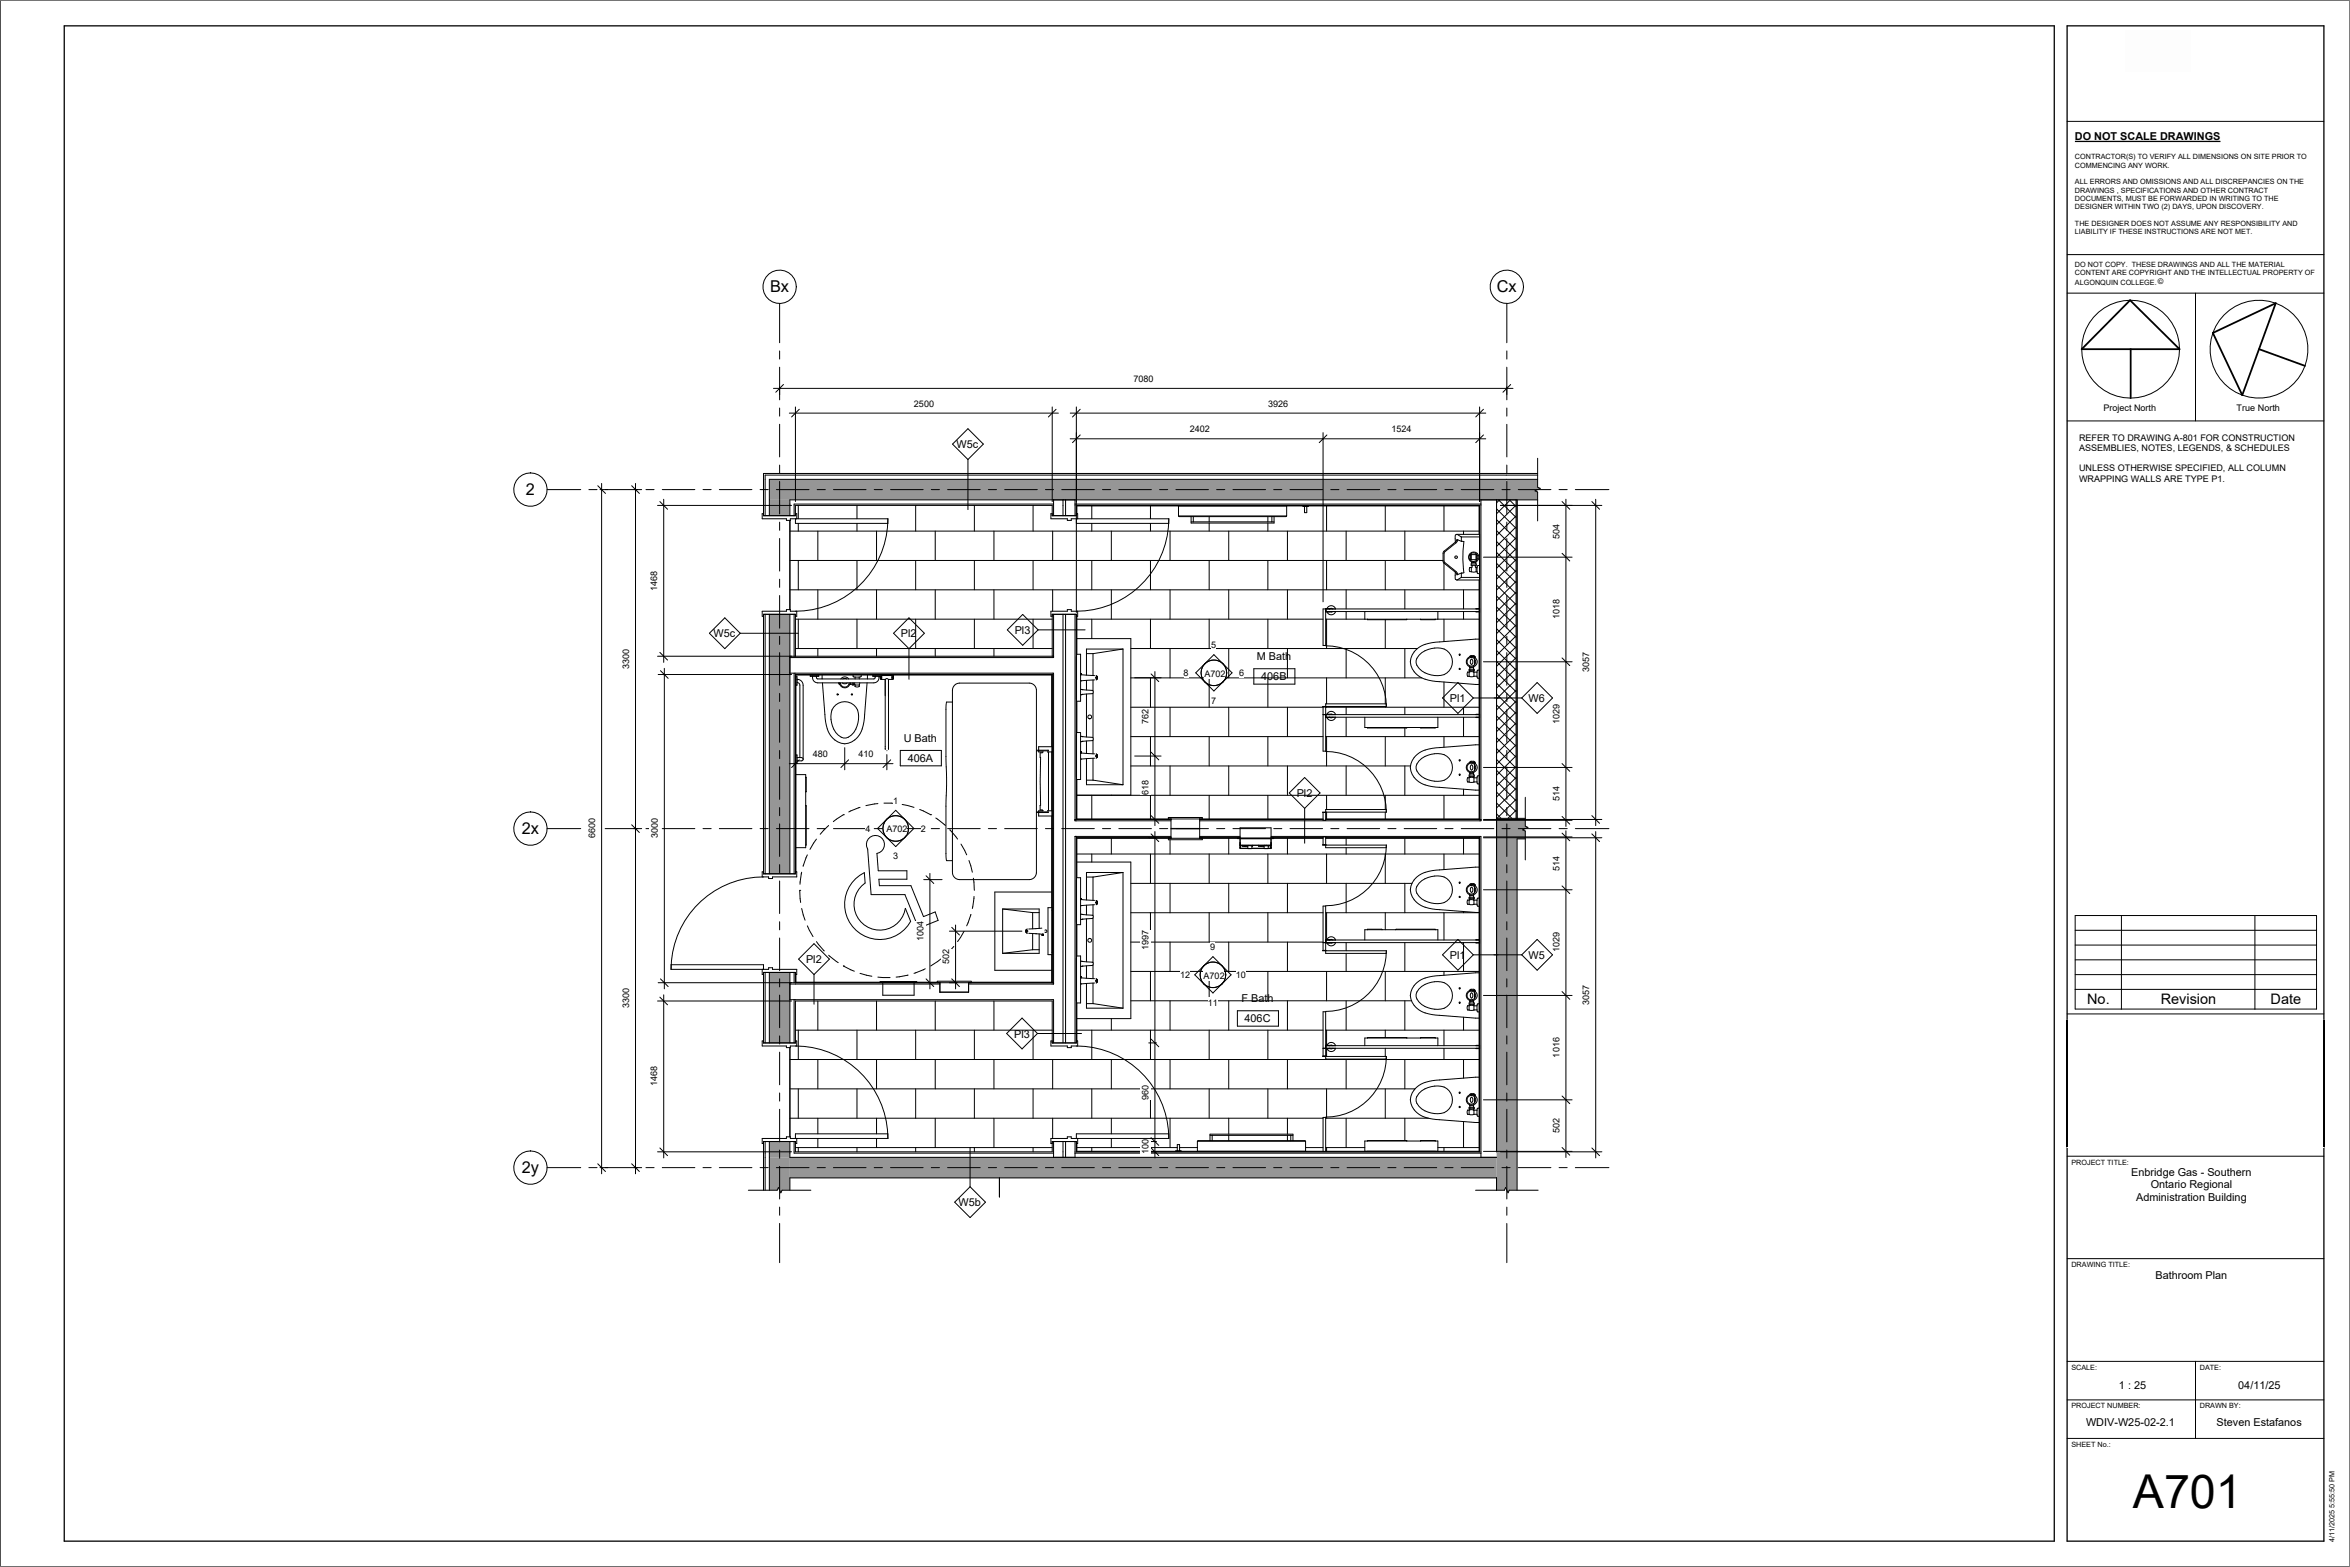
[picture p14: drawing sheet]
<svg xmlns="http://www.w3.org/2000/svg" width="914mm" height="610mm" viewBox="0 0 914 610" stroke-linecap="round" stroke-linejoin="round" font-family="sans-serif">
<defs><g id="words">
<text font-size="18.2" x="829.9" y="586.7">A701</text>
<g font-size="6.3">
<text x="299.7" y="113.7">Bx</text>
<text x="582.4" y="113.7">Cx</text>
<text x="204.6" y="192.6">2</text>
<text x="203.1" y="324.5">2x</text>
<text x="203.1" y="456.4">2y</text>
</g>
<g font-size="5.6">
<text x="812.1" y="390.6">No.</text>
<text x="840.8" y="390.6">Revision</text>
<text x="883.5" y="390.6">Date</text>
</g>
<g font-size="4.2">
<text x="807.4" y="54.6">DO NOT SCALE DRAWINGS</text>
<text x="372.2" y="174.3">W5c</text>
<text x="277.6" y="247.9">W5c</text>
<text x="350.6" y="247.9">Pl2</text>
<text x="394.8" y="246.6">Pl3</text>
<text x="489" y="256.8">M Bath</text>
<text x="490.8" y="264.6">406B</text>
<text x="564.2" y="273.1">Pl1</text>
<text x="594.8" y="273.1">W6</text>
<text x="351.6" y="288.6">U Bath</text>
<text x="353.2" y="296.4">406A</text>
<text x="504.5" y="310">Pl2</text>
<text x="313.6" y="374.7">Pl2</text>
<text x="564.2" y="373">Pl1</text>
<text x="594.8" y="373">W5</text>
<text x="483" y="389.8">F Bath</text>
<text x="484.3" y="397.7">406C</text>
<text x="394.6" y="403.6">Pl3</text>
<text x="829.3" y="457.6">Enbridge Gas - Southern</text>
<text x="831.2" y="467.1">Administration Building</text>
<text x="836.9" y="462.3">Ontario Regional</text>
<text x="372.9" y="469.2">W5b</text>
<text x="838.7" y="497.4">Bathroom Plan</text>
<text x="824.5" y="540.5">1 : 25</text>
<text x="870.9" y="540.5">04/11/25</text>
<text x="811.7" y="554.9">WDIV-W25-02-2.1</text>
<text x="862.5" y="554.9">Steven Estafanos</text>
</g>
<g font-size="3.5">
<text x="441" y="148.6">7080</text>
<text x="355.6" y="158.2">2500</text>
<text x="493.4" y="158.2">3926</text>
<text x="818.4" y="160">Project North</text>
<text x="870.3" y="160">True North</text>
<text x="463" y="168.2">2402</text>
<text x="541.4" y="168.2">1524</text>
<text x="809" y="171.5">REFER TO DRAWING A-801 FOR CONSTRUCTION</text>
<text x="809" y="175.4">ASSEMBLIES, NOTES, LEGENDS, &amp; SCHEDULES</text>
<text x="809" y="183.4">UNLESS OTHERWISE SPECIFIED, ALL COLUMN</text>
<text x="809" y="187.3">WRAPPING WALLS ARE TYPE P1.</text>
<text x="606.8" y="209.6" transform="rotate(-90 606.8 209.6)">504</text>
<text x="255.8" y="229.8" transform="rotate(-90 255.8 229.8)">1468</text>
<text x="606.8" y="240.9" transform="rotate(-90 606.8 240.9)">1018</text>
<text x="471.3" y="252.1">5</text>
<text x="244.8" y="260.3" transform="rotate(-90 244.8 260.3)">3300</text>
<text x="460.5" y="263">8</text>
<text x="468.7" y="263.2">A702</text>
<text x="482.2" y="263">6</text>
<text x="618.4" y="261.5" transform="rotate(-90 618.4 261.5)">3057</text>
<text x="471.3" y="273.8">7</text>
<text x="446.9" y="281.8" transform="rotate(-90 446.9 281.8)">762</text>
<text x="606.8" y="281.8" transform="rotate(-90 606.8 281.8)">1029</text>
<text x="316.2" y="294.6">480</text>
<text x="334" y="294.6">410</text>
<text x="446.9" y="309.3" transform="rotate(-90 446.9 309.3)">618</text>
<text x="606.8" y="311.7" transform="rotate(-90 606.8 311.7)">514</text>
<text x="347.5" y="312.7">1</text>
<text x="336.7" y="323.5">4</text>
<text x="344.9" y="323.7">A702</text>
<text x="358.4" y="323.5">2</text>
<text x="231.6" y="326.2" transform="rotate(-90 231.6 326.2)">6600</text>
<text x="256" y="326.2" transform="rotate(-90 256 326.2)">3000</text>
<text x="347.5" y="334.3">3</text>
<text x="606.8" y="338.7" transform="rotate(-90 606.8 338.7)">514</text>
<text x="359.3" y="366.1" transform="rotate(-90 359.3 366.1)">1004</text>
<text x="446.9" y="369.7" transform="rotate(-90 446.9 369.7)">1997</text>
<text x="470.9" y="369.6">9</text>
<text x="606.8" y="370.5" transform="rotate(-90 606.8 370.5)">1029</text>
<text x="369.3" y="375.2" transform="rotate(-90 369.3 375.2)">502</text>
<text x="459.2" y="380.5">12</text>
<text x="468.3" y="380.7">A702</text>
<text x="480.8" y="380.5">10</text>
<text x="244.8" y="392.1" transform="rotate(-90 244.8 392.1)">3300</text>
<text x="469.9" y="391.2">11</text>
<text x="618.4" y="390.8" transform="rotate(-90 618.4 390.8)">3057</text>
<text x="606.8" y="411.4" transform="rotate(-90 606.8 411.4)">1016</text>
<text x="255.8" y="422.6" transform="rotate(-90 255.8 422.6)">1468</text>
<text x="446.9" y="427.8" transform="rotate(-90 446.9 427.8)">960</text>
<text x="606.8" y="440.8" transform="rotate(-90 606.8 440.8)">502</text>
<text x="446.9" y="449" transform="rotate(-90 446.9 449)">100</text>
</g>
<g font-size="2.8">
<text x="807.4" y="62">CONTRACTOR(S) TO VERIFY ALL DIMENSIONS ON SITE PRIOR TO</text>
<text x="807.4" y="65.3">COMMENCING ANY WORK.</text>
<text x="807.4" y="71.8">ALL ERRORS AND OMISSIONS AND ALL DISCREPANCIES ON THE</text>
<text x="807.4" y="75">DRAWINGS , SPECIFICATIONS AND OTHER CONTRACT</text>
<text x="807.4" y="78.2">DOCUMENTS, MUST BE FORWARDED IN WRITING TO THE</text>
<text x="807.4" y="81.5">DESIGNER WITHIN TWO (2) DAYS, UPON DISCOVERY.</text>
<text x="807.4" y="88">THE DESIGNER DOES NOT ASSUME ANY RESPONSIBILITY AND</text>
<text x="807.4" y="91.2">LIABILITY IF THESE INSTRUCTIONS ARE NOT MET.</text>
<text x="807.4" y="103.8">DO NOT COPY. THESE DRAWINGS AND ALL THE MATERIAL</text>
<text x="807.4" y="107.2">CONTENT ARE COPYRIGHT AND THE INTELLECTUAL PROPERTY OF</text>
<text x="807.4" y="110.7">ALGONQUIN COLLEGE.©</text>
<text x="806" y="453.1">PROJECT TITLE:</text>
<text x="806" y="492.9">DRAWING TITLE:</text>
<text x="806" y="532.9">SCALE:</text>
<text x="855.9" y="532.9">DATE:</text>
<text x="806" y="547.9">PROJECT NUMBER:</text>
<text x="855.9" y="547.9">DRAWN BY:</text>
<text x="806" y="562.9">SHEET No.:</text>
<text x="908.4" y="599.9" transform="rotate(-90 908.4 599.9)">4/11/2025 5:55:50 PM</text>
</g>
</g></defs>
<g fill="#969696">
<path d="M299.4 186.5h286.7v8h-286.7z"/>
<path d="M307.4 450.2h274.9v8h-274.9z"/>
<path d="M582.3 318.4h11.2v3l1 .5-2 .9 1 .5v3h-11.2z"/>
<path d="M299.4 444.1v6.1h8v-6.1zM299.4 378.3v27.4h8v-27.4zM299.4 239v100.9h8v-100.9zM299.4 194.5v6.1h8v-6.1z"/>
</g>
<path d="M582.3 194.5h7.6v123.9h-7.6z" fill="#fff"/>
<g fill="#969696">
<path d="M299.4 450.2h8v12.8h-3.1l-.5 1-.9-2-.5 1h-3z"/>
<path d="M586.1 186.5h12.2v3l1 .5-2 .9 1 .5v3.1h-12.2z"/>
<path d="M582.3 326.3h8v136.7h-3l-.5 1-1-2-.4 1h-3.1z"/>
</g>
<path d="M309.5 389.4v15.6h.5v1.9h-2.5l-.1 .7v34.7l.1 .6h2.5v1.9h-.5v3.3h99.9v-3.3h-.5v-1.9h6.4v-.6h1.5v.6h2.5l-.3 5h38.5l.6-.2v-2.4h.9v2.4l.5 .2h6.4v-3.9l.3-.3h4.6v-2.5h32.3v2.5h4.6l.3 .3v3.9h6.8v-13.2h1v13.2h15.3v-4l1-.2h26.3l1.1 .2v4h16v-11.2l-16.8-1.2a10.5 10.5 0 0 1-9.2-4.9 6.7 6.7 0 0 1 3.4-8.8l3-1.1 2.8-.5 16.8-1.2v-11.1l-55.8-.1a1.78 1.78 0 0 1-1.6 1.3 1.78 1.78 0 0 1-1.8-1.2h-.5l.2 3.1h23.4v1h-23.6v-1h-1.1l.1-17.4h1v13.1h.5a1.78 1.78 0 0 1 1.8-1.2 1.78 1.78 0 0 1 1.6 1.3h11.4v-3l1-.2h26.3l1.1 .2v3l16-.1v-10.6l-16.8-1.2a10.5 10.5 0 0 1-9.2-4.9 6.7 6.7 0 0 1 3.4-8.8l3-1.1 2.8-.5 16.8-1.2v-11.6l-55.8-.1a1.78 1.78 0 0 1-1.6 1.3 1.78 1.78 0 0 1-1.8-1.2h-.5l.2 3.1h23.4v1h-23.6v-1h-1.1l.1-17.4h1v13.1h.5a1.78 1.78 0 0 1 1.8-1.2 1.78 1.78 0 0 1 1.6 1.3h11.4v-4l1-.2h26.3l1.1 .2v4l16-.1v-10.6l-16.8-1.2a10.5 10.5 0 0 1-9.2-4.9 6.7 6.7 0 0 1 3.4-8.9l3-1 2.8-.5 16.8-1.2v-11.2h-59.7l.2 2.7h23.4v1h-23.6v-1h-1.1l.1-2.7h-19.2l-1 .1v3.9h-12.1v-3.9l-1-.1h-13.7v.6h-13.2v-.6h-35.6v9.3h21v60.9h-21v8.7h.3v1.9h-2.5v.7h-1.5v-.7h-6.4v-1.9h.5v-15.6zM471.7 441.7v2h30.5v-2zM418.8 441.1h36v1.8h-36zM309.5 441.1h36v1.8h-36zM309.5 196.6v3.3h.5v1.9h-2.5l-.1 .6v34.8l.1 .6h2.5v1.9h-.5v15.6h99.9v-15.6h-.5v-1.9h6.4v-.6h1.5v.6h2.5v1.9h-.3v8.7h21v60.9h-21v9.3h35.6v-.6h13.2v.6h47l-.1-2.7h1.1v-1h23.6v1h-23.4l-.2 2.7h59.7v-11.2l-16.8-1.2a10.5 10.5 0 0 1-9.2-4.9 6.7 6.7 0 0 1 3.4-8.8l3-1.1 2.8-.5 16.8-1.2v-10.6l-16-.1v4l-1.1 .2h-26.3l-1-.2v-4h-11.4a1.78 1.78 0 0 1-1.6 1.3 1.78 1.78 0 0 1-1.8-1.2h-.5v13.1h-1l-.1-17.4h1.1v-1h23.6v1h-23.4l-.2 3.1h.5a1.78 1.78 0 0 1 1.8-1.2 1.78 1.78 0 0 1 1.6 1.3l55.8-.1v-11.6l-16.8-1.2a10.5 10.5 0 0 1-9.2-4.9 6.7 6.7 0 0 1 3.4-8.9l3-1 2.8-.5 16.8-1.2v-10.6l-16-.1v3l-1.1 .2h-26.3l-1-.2v-3h-11.4a1.78 1.78 0 0 1-1.6 1.3 1.78 1.78 0 0 1-1.8-1.2h-.5v13.1h-1v-14.2l1.5-.1a1.78 1.78 0 0 1 1.8-1.2 1.78 1.78 0 0 1 1.6 1.3l55.8-.1v-11.2h-8.7a1.23 1.23 0 0 1-.6-1.7l.1-1.3-4.7-3.9-.1-3.7 .4-.6 4.4-3.5v-2.6l.5-.4h8.7v-11.1h-66.5l-.5 .2v2.4h-.9v-2.4l-.6-.2h-6.3v3.9l-.4 .3h-4.6v2.5h-32.2v-2.5h-4.7l-.2-.3v-3.9h-39.6l.3 5h-2.5v.6h-1.5v-.6h-6.4v-1.9h.5v-3.3zM418.8 201.8h36v1.8h-36zM309.5 201.8h36v1.8h-36zM464.3 201v2h30.6v-2z" fill="#fff"/>
<g fill="none" stroke="#000" stroke-width=".39">
<path d="M598.3 178.3v11.2l1 .5-2 .9 1 .5v11.2M297.1 199.9h-.5v1.9h9.4v.6h1.5v-.6h38M309.5 199.9h.5v1.9M310.6 196.6v5.2M333.5 196.6v5.2M356.3 196.6v10M379.1 196.6v10M402 196.6v10M409.4 199.9h-.5v1.9h6.4v.6h1.5v-.6h38M409.9 196.1h-100.9v4.5M409.9 194.5v6.1M413.6 194.5v6.1"/>
<path d="M414.6 194.5v6.1M418.3 196.1h157.9M418.3 194.5v6.1M418.8 199.9h.5v1.9M419 199.9v-3.1h156.5v11.1M424.8 196.8v5M447.7 196.8v5M458.6 196.8v3.9h42.1v-3.9M507 196.8v.2h2v-.2M507.6 197v2.4h.9v-2.4M516.2 196.8v9.8M539 196.8v9.8"/>
<path d="M561.9 196.8v9.8M576.2 194.5v124.8h-109.4M582.3 197.9l7.6 7.6M582.3 194.5v253.6M583.1 194.5l6.8 6.8M583.5 194.5l-1.2 1.1M587.3 194.5l2.6 2.6M587.7 194.5l-5.4 5.4M589.9 196.5l-7.6 7.6M589.9 194.5v123.9M590.3 194.5v123.9M598.3 184.2h-301.2v16.4h12.4v-4h99.9v4h9.4v-4h156.9v122.2"/>
<path d="M598.3 184.8h-300.6v15.8M598.3 194.5h-290.9v6.1M598.3 186.5h-298.9v14.1M307.4 206.6h268.1M307.4 218h254.1M307.4 202.4v34.8M309.5 201.8v1.8h36v-1.8M310.6 203.6v3M310.6 218v11.5M318.2 206.6v11.4M333.5 203.6v3M333.5 218v11.5"/>
<path d="M341.1 206.6v11.4M345.5 201.8a36 36 0 0 1-36 36M356.3 218v11.5M363.9 206.6v11.4M379.1 218v11.5M386.7 206.6v11.4M402 218v11.5M409.6 206.6v11.4M418.8 201.8v1.8h36v-1.8M424.8 203.6v3M424.8 218v11.5M432.4 206.6v11.4"/>
<path d="M447.7 203.6v3M447.7 218v11.5M454.8 201.8a36 36 0 0 1-36 36M455.3 206.6v11.4M458.6 200.7l.3 .3h41.4l.3-.3M463.5 201v2.5h32.2v-2.5M463.5 203h32.2M464.3 201v2M470.5 201v2M470.5 203.5v3.1M470.5 218v11.5M478.1 206.6v11.4"/>
<path d="M493.3 201v2M493.3 203.5v3.1M493.3 218v11.5M494.9 201v2M501 206.6v11.4M516.2 218v11.5M523.8 206.6v11.4M539 218v11.5M546.6 206.6v11.4M561.9 219.1v10.4M561.9 219.1l4.4 3.5v2.6l.5 .4h8.9M566.5 211.2l-4.4 3.5-.2 .5 .1 3.4 4.5 3.7"/>
<path d="M567 207.9l1.6 1M567.3 210.1l-.8 1.1M568.6 208.9v1.7M568.6 208.9h7.1M568.6 210.6l1 .1a44.6 44.6 0 0 0 0 12.1l-1 .1M568.6 210.6l-1.7-.7-.6 1M569.5 206.6v1.3M571.9 217.7a1.69 1.69 0 0 0 2.7 .2M571.9 215.8l-.3 .7 .3 1.2M571.9 215.8h.3v1.9h-.3M572.4 219.4h2v.5h-2zM572.5 215.8h1.8v1.9h-1.8z"/>
<path d="M572.6 218.8h.5M572.6 218.6l.1 .8M572.8 219.9v.7l-.3 .1M573.8 218.8h.5M574.1 219.9v.7l.3 .1v1.7h-1.9v-1.7M574.3 218.6l-.1 .8M574.6 215.6a1.73 1.73 0 0 1 0 2.4zM574.6 215.6a1.69 1.69 0 0 0-2.7 .2M575.7 207.9h-8.9l-.5 .2v2.8l-4.7 3.9-.1 3.5 .4 .8M575.7 220l-.8 .1-.2 .8 .2 2.2 .8 .1M582.3 219.1l7.6 7.6M582.3 214.9l7.6 7.6"/>
<path d="M582.3 210.7l7.6 7.6M582.3 206.4l7.6 7.6M582.3 202.2l7.6 7.6M589.9 200.7l-7.6 7.6M589.9 205l-7.6 7.6M589.9 209.2l-7.6 7.6M589.9 213.5l-7.6 7.6M589.9 217.7l-7.6 7.6M297.1 239.7h-.5v-1.9h9.4v-.6h1.5v.6h2.5v1.9h-.5M297.7 239v100.9M299.4 239v100.9M307.4 229.5h268.1"/>
<path d="M307.4 239v100.9M309 239v16.3M318.2 229.5v11.4M341.1 229.5v11.4M363.9 229.5v11.4M386.7 229.5v11.4M409.4 239.7h-.5v-1.9h6.4v-.6h1.5v.6h2.5v1.9h-.5M409.6 229.5v8.3M409.9 239v16.8h-102.5M413.6 239v166.7M414.6 239v166.7M418.3 239v80.3h37.3"/>
<path d="M419 239.7v14.8M432.4 229.5v11.4M455.3 229.5v11.4M478.1 229.5v11.4M501 229.5v11.4M515.8 236.9h-1v14.2h1v-14.3l1.4 .1M516 236.9h59.6v1h-59.6zM516.3 236.8a1.78 1.78 0 0 1 1.8-1.2 1.78 1.78 0 0 1 1.6 1.3M517.2 237.9l-1.4 .1M517.4 237.9l.4 .2 .8-.2M517.4 236.9l.4-.2 .8 .2M519.7 237.9a1.78 1.78 0 0 1-1.6 1.3 1.78 1.78 0 0 1-1.8-1.2"/>
<path d="M523.8 229.5v7.4M523.8 237.9v3M531.1 237.9v3M546.6 229.5v7.4M559.5 237.9v3M566.3 222.6l.6 1 1.7-.7M566.5 222.3l.8 1.2M568.6 224.6l-1.6 1M568.6 224.6h7.1M568.6 222.9v1.7M569.5 229.5v7.4M569.5 237.9v3"/>
<path d="M572.5 220.8a.92 .92 0 0 0-.8 .6 .92 .92 0 0 0 .3 1h.5M574.3 237.9l1.4 .1M574.4 222.4h.3M574.4 220.8h.3M575.5 225.6v11.2M575.5 238v39.9M575.7 236.8l-1.4 .1M582.3 236.1l7.6 7.6M582.3 231.9l7.6 7.5M582.3 227.6l7.6 7.6M582.3 223.4l7.6 7.6M589.9 221.9l-7.6 7.6"/>
<path d="M589.9 226.2l-7.6 7.6M589.9 230.4l-7.6 7.6M589.9 234.7l-7.6 7.6M589.9 238.9l-7.6 7.6M307.4 255.3h102.5M309.5 240.9h99.9M309.5 252.3h99.9M309.5 255.3v-16.3h-12.4v100.9h12.4v-77.5h99.9v119.9M310.6 240.9v11.4M318.2 252.3v3M333.5 240.9v11.4M341.1 252.3v3"/>
<path d="M356.3 240.9v11.4M363.9 252.3v3M379.1 240.9v11.4M386.7 252.3v3M402 240.9v11.4M409.4 255.3v-16.3h9.4v79.8M418.8 255.4h.1M418.9 254.5h1.6v18.3h-1.6zM419 240.9h95.8M419 248.4h21v60.9h-21M422.8 254.3h2.6M424.8 240.9v7.5"/>
<path d="M437 252.5l-11.7 1.8v8.5M437 252.5h-14.2v10.2M437 252.5v52.8M440 252.3h111.5M447.7 240.9v11.4M455.3 252.3v11.4M470.5 240.9v11.4M478.1 252.3v11.4M493.3 240.9v11.4M501 252.3v11.4M515.8 251.2a23.6 23.6 0 0 1 23.6 23.6M515.8 240.9h59.7"/>
<path d="M516.2 240.9v11.4M523.8 252.3v11.4M532.1 240.9h15.3M539 241.1v11.2M546.6 252.3v11.4M552.1 254.9a9.4 9.4 0 0 1 10.9-1.8 5.5 5.5 0 0 1 1.6 6.8 5.5 5.5 0 0 1-6.3 2.9 8.2 8.2 0 0 1-7.3-4.9l.3-1.8zM552.8 240.9h5.6M561.9 240.9v8.7M567.8 254.5h.4v.3h-.4zM571.9 259.4v1M572 255.5a2.06 2.06 0 0 0-1.5 1.9 2.06 2.06 0 0 0 1.4 2M572 255.5l.7-.1 1.3 .5"/>
<path d="M572.3 256.6l.3-.2a1.27 1.27 0 0 1 0 2.1 1.28 1.28 0 0 1-.3-1.9zM573.2 255.5h.7l.1 .4M573.4 259.7v.7M573.4 259.4h-1.5M573.4 259.4v.3h-1.5M573.7 256.3v2.4M573.8 255.5l-.3-.4-1.1-.1-.4 .5M574 255.9a1.95 1.95 0 0 1 .8 1.9 1.95 1.95 0 0 1-1.4 1.6M575.5 248.6l-15.3 1.1a12.1 12.1 0 0 0-9.9 3.9 6.6 6.6 0 0 0 2.6 10l3 1 2.8 .5 16.8 1.2M582.3 257.3l7.6 7.6M582.3 253l7.6 7.6M582.3 248.8l7.6 7.6"/>
<path d="M582.3 244.6l7.6 7.6M582.3 240.3l7.6 7.6M589.9 243.1l-7.6 7.6M589.9 247.4l-7.6 7.6M589.9 251.6l-7.6 7.6M589.9 255.9l-7.6 7.5M307.4 261.9h102.5v120.9h-33M309 261.9v78M309.7 263.3h.4l.1 1M310.1 266.5l-.4 .1M310.1 266.5h.1M310.2 265.5l.6 .3 .4 .8v28.1"/>
<path d="M310.2 264.3v1.2M310.2 264.3h.1M310.2 265.5l-.1 1M310.2 264.3a2.3 2.3 0 0 1 2.3 2.3v28.8M315.3 263h.9M315.3 263h3.3M315.3 262.6v.4M315.3 262.6h3.3v.4M316.2 263v.6a2.03 2.03 0 0 0 2 2h21.8a2.13 2.13 0 0 0 2-2.6M316.2 263h1.5M317.7 263v.8l.5 .3h21.8l.4-.2 .1-.9M317.7 263h.9"/>
<path d="M319.9 262.6v1.5M320 265.6l1 12.4a12.1 12.1 0 0 0 3.8 9.9 6.6 6.6 0 0 0 10-2.7l1.1-3 .4-2.8 1.1-13.8M325.2 274.2a5.5 5.5 0 0 1 6.5-.4 5.5 5.5 0 0 1 2.4 6.1 8.2 8.2 0 0 1-4.9 7.2 6.2 6.2 0 0 1-5.6-5.9 6.8 6.8 0 0 1 1.6-7zM325.8 269.9h.2v.5l-.3-.3zM326.3 265.7l.4 .5M326.3 265.6v.1M326.7 265.6v.6M326.7 266.2a2.06 2.06 0 0 0 2 1.4 2.06 2.06 0 0 0 1.9-1.4M327 265.6a1.67 1.67 0 0 0 1.7 1.7 1.67 1.67 0 0 0 1.7-1.7M327.2 264.1a1.84 1.84 0 0 1 3 0M327.8 265.6l.9 .4 1-.4M327.9 264.1h1.6"/>
<path d="M330.7 265.6l-.1 .6M331 265.6v.6h-.4M331 266.2h.6M331.3 269.9h.3v.5h-.3zM331.6 265.6v.9h.6v-.9M331.9 262.6l.1 .6 .7 .2M332.2 266.2h.4M332.5 265.6l.1 .6M332.6 266.2l.1 .3M332.7 266.5h1.7M332.7 266.5v.5a1.02 1.02 0 0 0 1.6 .1v-.6M332.7 263.4v.7"/>
<path d="M332.7 263.4h1.6M334.3 263.4v.7M334.5 265.6l-.1 .9M335.1 262.6l-.1 .6-.7 .2M337.5 262.6v1.5M339.6 263v-.4h3.3v.4M339.6 263h.9M339.6 263h3.3M340.5 263h1.5M342 263h.9M342.6 263.6v.7zM342.6 263v.6"/>
<path d="M342.6 264.3h1.8M343.1 262.8v.8zM343.1 263.6v.7zM344.4 264.3v27.1M344.5 264.3h-.1M345.7 264.3h.1M345.7 264.3v27.1M345.7 264.3a.76 .76 0 0 0-1.3 0M347.1 263.6v.7zM347.1 262.8v.8zM347.6 262.9v.7zM347.6 263.6v.7z"/>
<path d="M347.6 264.3h-1.9M347.7 262.6l-4.8 .2M370.6 273.1h-2.3l-.2 2.8 .2 26.9-.2 30.3 .2 1.7h2.3M371.4 266.6l2-.9h27.1a2.79 2.79 0 0 1 2.8 2.6v23.5h4.6v.3h-4.6v23.7h4.6v.3h-4.6v23.5a2.79 2.79 0 0 1-2.8 2.6h-27.1a2.79 2.79 0 0 1-2.8-2.8v-70.9zM418.8 271.9h.1M419 272.8v12.2M420.5 264.8h.4M420.5 268.3h.8M420.5 262.3h.1M420.5 262.1h.2M420.5 262.1h.1M420.6 262.1h.1"/>
<path d="M420.6 262.3h.1M420.6 262.5h-.1M420.6 262.3v.2M420.6 262.5l5.3 .3M420.7 262.1v.2M420.7 262.1h.1M420.7 262.1l-.1 .2M420.7 270.2l.2 .1M420.9 268.2l.4 .1M421 270.2l-.1 .1M421.3 270.1l-.4 .1M421.3 268.3l3.8 .3 .3 .5-.3 .7-3.8 .3"/>
<path d="M421.3 270.1h-.8M422.8 264.7v3.7M422.8 270v16.7M425.3 264.5v4.3M425.3 269.6v17.5M425.9 264.5l-5.1 .3M426.7 264l.2 .2M426.7 263.3l-.4 .4 .4 .3M426.7 263.3v.7M426.9 263.1v1.1M426.9 263.1l-.4-.3 .5 .5M426.9 264.2l-.3 .2"/>
<path d="M426.9 263.1l-.2 .2M427 264l-.2 .3M427 263.3h.1M427 264h.1M427 263.4v.1M427 263.8v.1M427 263.6v.1M440 263.7h113.2M440 275.1h74.8M447.7 263.7v11.4M455.3 275.1v11.5M470.5 263.7v11.4"/>
<path d="M478.1 275.1v11.5M493.3 263.7v11.4M501 275.1v11.5M514.8 275v17.2h1v-17.2M514.8 278h1M515.8 275.1h59.7M515.8 274.8v-1h23.6v1M515.8 277.9l1.4 .1M516 274.8l-1.3 .2 24.7-.2M516 278h59.6v1h-59.6zM516.2 263.7v10.1M516.2 274.8v.3"/>
<path d="M516.3 277.9a1.78 1.78 0 0 1 1.8-1.2 1.78 1.78 0 0 1 1.6 1.3M517.2 279l-1.4 .1M517.4 279l.4 .2 .8-.2M517.4 278l.4-.2 .8 .2M519.7 279a1.78 1.78 0 0 1-1.6 1.3 1.78 1.78 0 0 1-1.8-1.2M523.8 275.1v2.9M523.8 279v7.6M531.1 279v4h28.4v-4M539 263.7v10.1M539 274.8v.3M546.6 275.1v2.9M561.9 265.3v9.8"/>
<path d="M567.8 260.1l.2-.1 .2 .4h-.4zM569.5 275.1v2.9M569.5 279v7.6M571.6 260.4h2v.5h-2zM571.6 261.5h-.5a1.02 1.02 0 0 0-.1 1.6h.6M571.9 261.3l1.5 .1M571.9 261.3l-.3 .1v1.7M571.9 260.9v.4M573.3 260.9l.1 .5M573.4 261.4l.1 1.7h-1.9M573.5 261.5h1.2M573.5 263.1h1.2"/>
<path d="M574.3 279l1.4 .1M574.7 263.1l.2 .7 .6 .1M574.7 261.5v1.6M575.5 260.7l-.6 .1-.2 .7M575.5 279.1v39.5h-59.7M575.7 277.9l-1.4 .1M582.3 278.5l7.6 7.6M582.3 274.2l7.6 7.6M582.3 270l7.6 7.6M582.3 265.8l7.6 7.6M582.3 261.5l7.6 7.6M589.9 260.1l-7.6 7.6"/>
<path d="M589.9 264.3l-7.6 7.6M589.9 268.6l-7.6 7.6M589.9 272.8l-7.6 7.6M589.9 277l-7.6 7.6M309.7 293.7h.4l.1 1M310.1 297h-.4M310.1 297h.1M310.2 294.7v1.3M310.2 294.7l2 .1 .3 .6M310.2 296l-.1 1M312.5 295.4l-.5 .6h-1.8M344.4 291.3v.1"/>
<path d="M344.4 291.4l.1 .1M345.1 292h.1M345.7 290.9v.3M345.7 291.3v.1M345.7 291.4h.1M404.1 292.1v.4h1.8l-.4 .4h-.8v22.2h.8l.4 .3h-1.8v.4M409.2 290.5v-27.9h-99.5v76.6M409.2 292.5v22.9M409.4 292.5h-1.8l.4 .4v22.2l-.4 .3h1.8M409.4 290.5h-5.3v1.3M418.8 285.9h.1M418.9 285h1.6v18.3h-1.6z"/>
<path d="M420.5 286.6h.8M420.5 292.8h.1M420.5 292.5h.2M420.5 292.5h.1M420.6 292.5h.1M420.6 292.8h.1M420.6 292.9l-.1 .1M420.6 292.8v.1M420.6 292.9l5.3 .4M420.7 292.5v.3M420.7 292.5h.1M420.7 292.5l-.1 .3"/>
<path d="M420.7 288.5h.2M420.9 286.5l.4 .1M421 288.5h-.1M421.3 288.4l-.4 .1M421.3 286.6l3.8 .3 .3 .5-.3 .7-3.8 .3M421.3 288.4h-.8M422.8 288.3v4.8M422.8 295.1v10.2h14.2M425.3 287.9v5.3M425.3 295v8.5l11.7 1.8M425.9 295l-5.4 .3M426.6 294.9h-.1"/>
<path d="M426.7 294.5l.2 .1M426.7 293.7l-.4 .4 .4 .4M426.7 293.7v.8M426.9 293.6v1M426.9 293.6l-.4-.3 .5 .4M426.9 294.6l-.4 .3M426.9 293.6l-.2 .1M427 294.5l-.2 .2M427 293.7v.1M427 294.5h.1M427 293.8v.2M427 294.3v.1"/>
<path d="M427 294v.2M440 286.6h74.8M440 298h108.9M447.7 286.6v11.4M455.3 298v11.4M470.5 286.6v11.4M478.1 298v11.4M493.3 286.6v11.4M501 298v11.4M515.8 292.3a23.6 23.6 0 0 1 23.6 23.6M515.8 286.6h59.7M516.2 286.6v11.4"/>
<path d="M523.8 298v11.4M532.1 283h15.3M539 286.6v11.4M546.6 283.2v3.4M546.6 298v11.4M552.1 296a9.4 9.4 0 0 1 10.9-1.8 5.5 5.5 0 0 1 1.6 6.8 5.5 5.5 0 0 1-6.3 2.9 8.2 8.2 0 0 1-7.3-4.9l.3-1.8zM552.8 283h5.6M561.9 286.6v4.1M567.8 295.6h.4v.3h-.4zM572 296.6a2.06 2.06 0 0 0-1.5 1.9 2.06 2.06 0 0 0 1.4 2M572 296.6l.7-.1 1.3 .5M572.3 297.7l.3-.1a1.27 1.27 0 0 1 0 2 1.28 1.28 0 0 1-.3-1.9z"/>
<path d="M573.2 296.6h.7l.1 .4M573.7 297.4v2.4M573.8 296.6l-.3-.4h-1.1l-.4 .4M574 297a1.95 1.95 0 0 1 .8 1.9 1.95 1.95 0 0 1-1.4 1.6M574 297h.1M575.5 289.7l-15.3 1.1a12.1 12.1 0 0 0-9.9 3.9 6.6 6.6 0 0 0 2.6 10l3 1 2.8 .5 16.8 1.2M582.3 299.7l7.6 7.6M582.3 295.4l7.6 7.6M582.3 291.2l7.6 7.6M582.3 287l7.6 7.6M582.3 282.7l7.6 7.6M589.9 281.3l-7.6 7.6"/>
<path d="M589.9 285.5l-7.6 7.6M589.9 289.8l-7.6 7.6M589.9 294l-7.6 7.6M589.9 298.2l-7.6 7.6M309.7 301.3h3.8v28.5h-3.8M313.5 313.4v15.3M313.5 302.4v5.6M328.2 316.9h.1M328.2 316.9l-3.9 2.7M334.7 314.1l-4.4 1.8M341.6 312.6l-4.7 .8M344 312.4l4.7 .2"/>
<path d="M351 312.9l4.6 1.2M357.9 314.9l4.2 2M362.1 316.9h.1M364.1 318.2l3.8 2.9M404.1 316.1v1.3h5.3M409.2 317.4v35.7M418.3 318.8h37.3M418.8 302.4h.1M419 309.4h156.5M419 303.3v15.3h95.8M422.8 303.5h2.6M424.8 309.4v9.2"/>
<path d="M432.4 309.3v.1M447.7 309.4v9.2M454.6 318.6v-.6h13.2v.6M455.6 318.6v3.7h11.2v-3.7M466.8 318.8h48M470.5 309.4v9.2M493.3 309.4v9.2M514.8 316.1v3h1v-3M515.8 318.8h60.4M515.8 315.9v-1h23.6v1M516 315.9l-1.3 .2 24.7-.2M516.2 309.4v5.5"/>
<path d="M516.2 315.9v2.7M539 309.4v5.5M539 315.9v2.7M561.9 309.4v9.2M567.8 301.2h.4v.3h-.4zM569.5 307v2.4M571.6 301.5h2v.5h-2zM571.6 302.6h-.5a1.02 1.02 0 0 0-.1 1.6h.6M571.9 302.5h1.5M571.9 302.5h-.3M571.9 300.5v1M571.9 302v.5"/>
<path d="M573.3 302l.1 .5M573.4 300.9v.6M573.4 300.5h-1.5M573.4 300.5v.4h-1.5M573.4 302.5l.1 1.7-.6 .2-1.3-.2v-1.7M573.5 302.6h1.2M573.5 304.2h1.2M574.7 304.2l.2 .7 .6 .1M574.7 302.6v1.6M575.5 301.8l-.6 .1-.2 .7M582.3 316.6l1.7 1.8M582.3 312.4l6 6"/>
<path d="M582.3 308.2l7.6 7.5M582.3 303.9l7.6 7.6M582.3 318.4h11.2M589.9 302.5l-7.6 7.6M589.9 306.7l-7.6 7.6M589.9 311l-7.4 7.4M589.9 315.2l-3.1 3.2M593.5 310.2v11.2l1 .5-2 .9 1 .5v11.2M297.1 339.2h-.5v1.9h2.5v.7h1.5v-.7h9.4v-1.9h-.5M311.9 339.3l-.6 4.7M314.1 332.6l-1.6 4.4M317.7 326.4l-2.5 4"/>
<path d="M322.4 321.1l-3.3 3.5M337.9 326.4a3.5 3.5 0 0 1 5.8 .3 3.5 3.5 0 0 1-2.5 5.3l.5 6.8h11.2v3.2h-10.9l.2 2.6h12.3l4.8 12 4.6-1.8 1.1 3.3-7.6 3-5.3-13.1h-13.1l-1.4-17.7a3.5 3.5 0 0 1 .3-3.9zM369.6 322.8l3 3.6M373.9 328.4l2.2 4.2M377 334.8l1.3 4.5M419 332.2h156.5M419 335.4h21v60.9h-21M424.8 332.2v3.2M432.4 326.1v6.1M437 339.4l-11.7 1.8v9.1M437 339.4h-14.2v10.7M437 339.4v52.8"/>
<path d="M447.7 332.2v11.5M454.6 326.1v.6h13.2v-.6M455.3 326.7v5.5M455.6 325.9h-36.8v79.8h-9.4v-16.3h-99.9v16.3h-12.4v-27.4h12.4v4M455.6 325.4h-37.3v80.3M455.6 326.1v-3.7h11.2v3.7M466.8 325.9h15.7M466.8 325.4h15.7M470.5 332.2v11.5M478.1 326.1v6.1M481.5 326.1h14.1M482.2 325.9v.2"/>
<path d="M482.5 329.7v.4M482.5 328.7l.1 1.3M482.5 328.8h12.1M482.5 326.1v-4.1h12.1v4.1M482.5 326.2v3.9M482.5 330.1h12.1M482.6 329.7v.3M482.6 330h2.9M483.3 329.2v-.4h4.1v.4M483.3 329.2l2.2 .1M483.3 329.2h4.1M485.5 329.1v1"/>
<path d="M485.5 330.1h.4zM486.7 330.1h.4zM487.1 329.1v1M487.1 330h4.8M487.4 329.2h-.3M489.7 329.2l2.2 .1M489.7 329.2h4.1M491.9 329.1v1h.4h-.4M492.1 329h.5M492.1 329h.7M492.1 328.8v.2M492.6 328.8h-2.9v.4"/>
<path d="M492.6 328.8h.2M492.6 329h.2M492.8 328.8h1v.4M492.8 328.8v.2M493.1 330.1h.4zM493.3 332.2v11.5M493.5 329.1v1M493.5 330h.9M493.8 329.2h-.3M494.4 329.7v.3M494.6 329.7v.4M494.6 328.7l-.2 1.3"/>
<path d="M494.6 325.9h20.2M494.6 325.4h81.6v124.8M494.6 326.2v3.9M494.9 325.9v.2M501 326.1v6.1M514.8 328.6v-3h1v3M514.8 326.1h-95.8v15.4M515.8 325.9h59.9v122.2h-156.9v-4h-9.4v4h-99.9v-4h-12.4v18.9M515.8 328.8v1h23.6v-1M515.8 326.1h59.7v39.5M516 328.8l-1.3-.2 24.7 .2M516.2 332.2v11.5"/>
<path d="M523.8 326.1v2.7M523.8 329.8v2.4M539 332.2v11.5M539.4 328.8a23.6 23.6 0 0 1-23.6 23.6M546.6 326.1v6.1M561.9 332.2v6.1M569.5 326.1v6.1M575.5 337.3l-15.3 1.1a12.1 12.1 0 0 0-9.9 3.9 6.6 6.6 0 0 0 2.6 10l3 1 2.8 .5 16.8 1.2M593.5 326.3h-3.2v136.7M297.1 341.1a36 36 0 0 0-36 36M311.2 346.4h.1M311.2 346.4l.3 4.7"/>
<path d="M311.9 353.4l1.4 4.6M332.9 341.8l3.4-2.3 .3 4a10.1 10.1 0 0 0 .4 16.8 10.1 10.1 0 0 0 15.3-6.9l2 5a13.7 13.7 0 0 1-20.4 4.2 13.7 13.7 0 0 1-1-20.8zM377.8 355.7l-1.7 4.5M378.7 341.6l.4 4.8M379 348.7l-.7 4.7M390.1 353.6h14.3v7.6M390.1 353.6v17.3M390.1 353.6l11.7 1.4M401.8 355h2.6M401.8 355v6.3M407.8 353.1h1.6v18.3h-1.6zM409.2 347h-22.1v30.5h22.1"/>
<path d="M409.4 354h.1M418.8 358.8h.1M418.8 342.3h.1M418.9 341.5h1.6v18.2h-1.6zM419 359.7v12.2M420.5 355.7l.8 .1M420.5 349.8h.1M420.5 349.6h.2M420.5 349.6h.1M420.5 349.5h.1M420.6 349.6h.1M420.6 349.8h.1"/>
<path d="M420.6 349.8l-.1 .2M420.6 349.9l.3 .1M420.7 349.5v.3M420.7 349.6h.1M420.7 349.6l-.1 .2M420.8 349.9l5.1 .4M420.9 355.7l.4 .1M421.3 357.6l-.4 .1M421.3 355.8l3.8 .2 .3 .6-.3 .7-3.8 .3M421.3 357.6h-.8M422.8 341.2h2.6M422.8 352.1v3.8"/>
<path d="M422.8 357.5v16.7M425.3 352v4.3M425.3 357.1v17.4M425.9 352l-5.4 .3M426.6 351.9h-.1M426.7 351.5l.2 .1M426.7 350.7l-.4 .4 .4 .4M426.7 350.7v.8M426.9 350.6v1M426.9 350.6l-.4-.3 .5 .5M426.9 351.6l-.4 .3M426.9 350.6l-.2 .1"/>
<path d="M427 351.5l-.2 .2M427 350.8h.1M427 351.5h.1M427 350.8v.2M427 351.3v.1M427 351.1v.1M440 343.7h109.4M440 355.1h74.8M447.7 355.1v11.4M455.3 343.7v11.4M470.5 355.1v11.4M478.1 343.7v11.4"/>
<path d="M493.3 355.1v11.4M501 343.7v11.4M515.8 355.1h59.7M516.2 355.1v10.5M523.8 343.7v11.4M539 355.1v6.6M546.6 343.7v11.4M552.1 343.6a9.4 9.4 0 0 1 10.9-1.8 5.5 5.5 0 0 1 1.6 6.8 5.5 5.5 0 0 1-6.3 2.9 8.2 8.2 0 0 1-7.3-4.9l.3-1.8zM561.9 355.1v10.6M567.8 343.2l.2-.1 .2 .4h-.4zM567.8 348.8l.2-.1 .2 .4h-.4zM569.5 354.6v.5"/>
<path d="M571.6 349.1h2v.5h-2zM571.6 350.2h-.5a1.02 1.02 0 0 0-.1 1.6h.6M571.9 350l-.3 .1v1.7l.7 .2 1.2-.2-.1-1.7M571.9 350l1.5 .1M571.9 348.1v1M571.9 349.6v.4M572 344.2a2.06 2.06 0 0 0-1.5 1.9 2.06 2.06 0 0 0 1.4 2M572 344.2h1.4l.6 .4M572.3 345.3l.3-.2a1.27 1.27 0 0 1 0 2.1 1.28 1.28 0 0 1-.3-1.9zM573.2 344.2h.7l.1 .3M573.3 349.6l.1 .5M573.4 348.4v.7"/>
<path d="M573.4 348.1h-1.5M573.4 348.1v.3h-1.5M573.5 350.2h1.2M573.5 351.8h1.2M573.7 345v2.3M573.8 344.2l-.3-.4-1.1-.1-.4 .5M574 344.6a1.95 1.95 0 0 1 .8 1.9 1.95 1.95 0 0 1-1.4 1.6M574 344.5v.1M574.7 351.8l.2 .7h.6M574.7 350.2v1.6M575.5 349.4l-.6 .1-.2 .7M261.1 377.1v-1.8h36v1.8"/>
<path d="M261.1 377.1h38v-.6h1.5v.6h9.4v2h-.5M296.6 377.1v2h.5M297.7 378.3v27.4M299.4 378.3v27.4M307.4 378.3v27.4M309 378.3v4M309.7 379.1v3h55M314.1 360.2l2.3 4.2M317.7 366.3l3 3.7M322.4 371.6l3.8 2.9M328.2 375.8h.1M328.2 375.8l4.2 2"/>
<path d="M334.7 378.7l4.6 1.1M353.4 379.3l-4.7 .8M360 376.9l-4.4 1.8M366 373.1l-3.9 2.7M371.1 368.2l-3.2 3.4M375.1 362.3l-2.5 4M399.1 362.2l.6 .9-.4-.3M399.2 362v.1M399.2 361.9h.1M399.3 361.8l-.1 .1M399.3 361.7v1.1M399.3 361.7l.2 .2"/>
<path d="M399.4 361.6l-.1 .1M399.5 361.9l.4 .3-.4 .4M399.5 362.6l-.2 .2M399.5 361.9v.7M399.6 361.5l-.3 .2M400.3 363.1l5.1 .3M401.8 363.2v6.3M401.8 369.5l-11.7 1.4M401.8 369.5h2.6M403 363.2h.2M403.2 361.3h-.2M404.4 363.3v7.6h-14.3"/>
<path d="M405.4 361.1l-5.1 .3M405.5 363.8h.1M405.5 363.8h.5M405.5 363.8h.2M405.6 363.6l.3-.3v.3M405.6 363.6l-.1 .2M405.6 363.6h.4M405.6 363.6h.3M405.7 363.8h.2M405.9 363.6h.1M405.8 363.7l.1 .1M405.9 363.8h.1"/>
<path d="M406.6 361.9h.6l.2 .3-.2 .4h-.6M409.2 371.4v10.7h-31.3M409.4 370.5h.1M418.8 372.8h.1M418.9 371.9h1.6v18.3h-1.6zM420.5 374l.8 .1M420.5 380h.2zM420.7 380v.2M420.9 373.9l.4 .2M421.3 375.8l-.4 .2M421.3 374.1l3.8 .2 .3 .6-.3 .7-3.8 .2M421.3 375.8l-.8 .1"/>
<path d="M422.8 375.7v4.9M425.3 375.4v5.3M440 366.5h74.8M440 377.9h135.5M447.7 377.9v11.4M455.3 366.5v11.4M470.5 377.9v11.4M478.1 366.5v11.4M493.3 377.9v11.4M501 366.5v11.4M514.8 369.7v-17.2h1v17.2M514.8 366.7h1"/>
<path d="M515.8 369.9v1h23.6v-1M515.8 365.6l1.4 .1M516 365.7h59.6v1h-59.6zM516 369.9l-1.3-.2 24.7 .2M516.2 377.9v11.4M516.3 365.6a1.78 1.78 0 0 1 1.8-1.2 1.78 1.78 0 0 1 1.6 1.3M517.2 366.7l-1.4 .1M517.4 365.7l.4-.2 .8 .2M517.4 366.7l.4 .2 .8-.2M519.7 366.7a1.78 1.78 0 0 1-1.6 1.3 1.78 1.78 0 0 1-1.8-1.2M523.8 366.7v3.2M523.8 370.9v7"/>
<path d="M531.1 365.7v-4h28.4v4M532.1 361.7h5.7M539 377.9v11.4M539.4 369.9a23.6 23.6 0 0 1-23.6 23.6M543.1 361.7h15.3M546.6 366.7v11.2M561.9 377.9v1.5M569.5 366.7v11.2M574.3 366.7l1.4 .1M575.5 378.4l-15.3 1.1a12.1 12.1 0 0 0-9.9 3.9 6.6 6.6 0 0 0 2.6 10l3 1 2.8 .5 16.8 1.2M575.5 366.8v39.9M575.7 365.6l-1.4 .1"/>
<path d="M307.4 388.9h102.5v16.8M307.4 382.3h102.5M307.4 382.8h58.3M309 388.9v16.8M318.2 389.4v11.4M341.1 389.4v11.4M341.6 380.1l4.7 .2M342.5 382.1v-.3h14.2v.3M343.5 382.1v5.1h12.2v-5.1M363.9 389.4v11.4M364.7 382.3v-.6h13.2v.6M365.7 382.3v3.7h11.2v-3.7"/>
<path d="M386.7 389.4v11.4M418.8 389.3h.1M419 390.2v14.8M420.5 380.2h.1M420.5 380h.2M420.6 380.2h.1M420.6 380.2l-.1 .3M420.6 380h.1M420.6 380.4h.3M420.7 380h.1M420.7 380l-.1 .2M420.8 380.4l5.1 .3"/>
<path d="M422.8 382.6v9.6h14.2M422.8 390.4h2.6M425.3 382.4v8l11.7 1.8M425.9 382.4l-5.4 .3M426.6 382.4h-.1M426.7 382l.2 .1M426.7 381.2l-.4 .4 .4 .4M426.7 381.2v.8M426.9 381.1v1M426.9 381.1l-.4-.3 .5 .4M426.9 382.1l-.4 .3M426.9 381.1l-.2 .1"/>
<path d="M427 381.9l-.2 .3M427 381.2h.1M427 381.9h.1M427 381.3v.1M427 381.7v.2M427 381.5v.1M432.4 396.3v4.5M440 389.3h109.3M455.3 389.3v11.5M478.1 389.3v11.5M501 389.3v11.5M523.8 389.3v11.5"/>
<path d="M546.6 389.3v11.5M552.1 384.7a9.4 9.4 0 0 1 10.9-1.8 5.5 5.5 0 0 1 1.6 6.8 5.5 5.5 0 0 1-6.3 2.9 8.2 8.2 0 0 1-7.3-4.9l.3-1.8zM567.8 384.3l.2-.1 .2 .4-.2 .1zM567.8 389.9l.2-.1 .2 .4h-.4zM569.5 395.7v5.1M571.6 390.2h2v.5h-2zM571.6 392.9h1.9M571.6 391.3h-.5a1.02 1.02 0 0 0-.1 1.6h.6M571.6 391.2v1.7M571.9 391.2h1.5M571.9 391.2h-.3M571.9 389.2v1"/>
<path d="M571.9 390.7v.5M572 385.3a2.06 2.06 0 0 0-1.5 1.9 2.06 2.06 0 0 0 1.4 2M572 385.3l.7-.1 1.3 .5M572.3 386.4l.3-.2a1.27 1.27 0 0 1 0 2.1 1.28 1.28 0 0 1-.3-1.9zM573.2 385.3h.7l.1 .4M573.3 390.7l.1 .5M573.4 389.5v.7M573.4 389.2h-1.5M573.4 389.2v.3h-1.5M573.4 391.2h.1M573.5 391.2v1.7M573.5 391.3h1.2"/>
<path d="M573.5 392.9h1.2M573.7 386.1v2.4M573.8 385.3l-.3-.4h-1.1l-.4 .4M574 385.7a1.95 1.95 0 0 1 .8 1.9 1.95 1.95 0 0 1-1.4 1.6M574.7 392.9l.2 .7 .6 .1M574.7 391.3v1.6M575.5 390.5l-.6 .1-.2 .7M297.1 405h-.5v1.9h9.4v.7h1.5v-.7h2.5v-1.9h-.5M307.4 412.2h268.1M307.4 407.6v34.7M309.5 406.9a36 36 0 0 1 36 36M309.5 400.8h99.9"/>
<path d="M310.6 400.8v11.4M318.2 412.2v11.4M333.5 400.8v11.4M341.1 412.2v11.4M356.3 400.8v11.4M363.9 412.2v11.4M379.1 400.8v11.4M386.7 412.2v11.4M402 400.8v11.4M409.4 405h-.5v1.9h6.4v.7h1.5v-.7h2.5v-1.9h-.5M409.6 412.2v11.4M418.8 406.9a36 36 0 0 1 36 36"/>
<path d="M419 400.8h95.8M424.8 400.8v11.4M432.4 412.2v11.4M447.7 400.8v11.4M455.3 412.2v11.4M470.5 400.8v11.4M478.1 412.2v11.4M493.3 400.8v11.4M501 412.2v11.4M514.8 410.9v-17.3h1v17.3M514.8 407.8h1M515.8 400.8h59.7"/>
<path d="M515.8 411v1h23.6v-1M515.8 406.7l1.4 .1M516 406.8h59.6v1h-59.6zM516 411l-1.3-.1 24.7 .1M516.2 400.8v5.9M516.2 407.9v3.1M516.2 412v.2M516.3 406.7a1.78 1.78 0 0 1 1.8-1.2 1.78 1.78 0 0 1 1.6 1.3M517.2 407.8l-1.4 .1M517.4 406.8l.4-.2 .8 .2M517.4 407.8l.4 .2 .8-.2M519.7 407.8a1.78 1.78 0 0 1-1.6 1.3 1.78 1.78 0 0 1-1.8-1.2"/>
<path d="M523.8 412.2v11.4M531.1 406.8v-3h28.4v3M532.1 403.8h15.3M539 400.8v2.8M539 407.8v3.2M539 412v.2M539.4 411a23.6 23.6 0 0 1-23.6 23.6M546.6 412.2v11.4M552.8 403.8h5.6M561.9 400.8v6M561.9 407.8v4.4M569.5 412.2v7.2"/>
<path d="M574.3 407.8l1.4 .1M575.5 419l-15.3 1.1a12.1 12.1 0 0 0-9.9 3.9 6.6 6.6 0 0 0 2.6 10l3 1 2.8 .5 16.8 1.2M575.5 407.9v40h-156.5v-3.1M575.7 406.7l-1.4 .1M307.4 423.6h243.2M307.4 435h207.4M310.6 423.6v11.4M318.2 435v6.1M333.5 423.6v11.4M341.1 435v6.1M356.3 423.6v11.4M363.9 435v11.4"/>
<path d="M379.1 423.6v11.4M386.7 435v11.4M402 423.6v11.4M409.6 435v7.9M424.8 423.6v11.4M432.4 435v6.1M447.7 423.6v11.4M455.3 435v11.4M470.5 423.6v11.4M478.1 435v6.2M493.3 423.6v11.4M501 435v6.2"/>
<path d="M515.8 435h40M516.2 423.6v11.4M523.8 435v11.4M539 423.6v11.4M546.6 435v8.7M552.1 425.3a9.4 9.4 0 0 1 10.9-1.8 5.5 5.5 0 0 1 1.6 6.8 5.5 5.5 0 0 1-6.3 2.9 8.2 8.2 0 0 1-7.3-4.9l.3-1.8zM567.8 424.9l.2-.1 .2 .4h-.4zM567.8 430.5h.4v.3h-.4zM569.5 436.3v10.1M571.6 430.8h2v.5h-2zM571.6 431.9h-.5a1.02 1.02 0 0 0-.1 1.6h.6M571.9 431.8h-.3v1.7l.7 .2 1.2-.2-.1-1.7"/>
<path d="M571.9 431.8h1.5M571.9 429.8v1M571.9 431.3v.5M572 425.9a2.06 2.06 0 0 0-1.5 1.9 2.06 2.06 0 0 0 1.4 2M572 425.9l.7-.1 1.3 .5M572.3 427l.3-.1a1.27 1.27 0 0 1 0 2 1.28 1.28 0 0 1-.3-1.9zM573.2 425.9h.7l.1 .4M573.3 431.3l.1 .5M573.4 430.2v.6M573.4 429.8h-1.5M573.4 429.8v.4h-1.5M573.5 431.9h1.2"/>
<path d="M573.5 433.5h1.2M573.7 426.7v2.4M573.8 425.9l-.3-.4h-1.1l-.4 .4M574 426.3a1.95 1.95 0 0 1 .8 1.9 1.95 1.95 0 0 1-1.4 1.6M574 426.3h.1M574.7 433.5l.2 .7 .6 .1M574.7 431.9v1.6M575.5 431.1l-.6 .1-.2 .7M297.7 444.1v18.9M299.4 444.1v18.9M307.4 444.1v6.1h274.9M309 444.1v4.5h100.9"/>
<path d="M309.5 446.4h99.9M309.5 442.9v-1.8h36v1.8M310 442.9v1.9h-.5M310.6 446.4v1.7M318.2 442.9v3.5M333.5 446.4v1.7M341.1 442.9v3.5M345.5 442.9h-38v-.6h-1.5v.6h-9.4v1.9h.5M356.3 446.4v1.7M379.1 446.4v1.7M388.9 458.2v7.5M402 446.4v1.7"/>
<path d="M409.9 444.1v6.1M413.6 444.1v6.1M414.6 444.1v6.1M418.3 448.6h157.9M418.3 444.1v6.1M418.8 442.9v-1.8h36v1.8M419 446.4h39.1M419.3 442.9v1.9h-.5M424.8 446.4v1.5M432.4 442.9v3.5M447.7 446.4v1.5M454.8 442.9h-38v-.6h-1.5v.6h-6.4v1.9h.5"/>
<path d="M457.5 447.9v-.2h2v.2M458.1 447.7v-2.4h.9v2.4M459 446.4h6.9M465.9 444h42.1v3.9M465.9 444v3.9M466 444l.2-.3h41.5l.2 .3M470.8 443.7v-2.5h32.3v2.5M470.8 441.7h32.3M471.7 441.7v2M478.1 441.7v2M501 441.7v2M502.2 441.7v2"/>
<path d="M508 446.4h6.8M514.8 447.9v-13.2h1v13.2M515.8 446.4h15.3M516.2 446.4v1.5M531.1 447.9v-4h28.4v4M532.1 443.9h15.3M552.8 443.9h5.6M559.5 446.4h16M561.9 446.4v1.5M291.2 463h11.2l.5-1 .9 2 .5-1h11.2M307.4 463v-4.8h274.9v4.8M574.1 463h11.3l.4-1 1 2 .5-1h11.2"/>
<circle cx="206.4" cy="190.5" r="6.5"/>
<circle cx="566.6" cy="216.8" r=".51"/>
<circle cx="573.4" cy="216.8" r="2.02"/>
<circle cx="572.5" cy="257.4" r="1.7"/>
<circle cx="424" cy="278.9" r=".76"/>
<circle cx="572.5" cy="298.6" r="1.7"/>
<circle cx="572.5" cy="346.1" r="1.7"/>
<circle cx="424" cy="365.8" r=".76"/>
<circle cx="572.5" cy="387.3" r="1.7"/>
<circle cx="572.5" cy="427.9" r="1.7"/>
</g>
<path d="M204.6 186.9h3.5v7.1h-3.5z" fill="#fff"/>
<g fill="none" stroke="#000" stroke-width=".39">
<path d="M212.9 190.5h13.1M229.1 190.5h3.2M235.5 190.5h12.7M251.3 190.5h3.2M257.7 190.5h12.7M273.5 190.5h3.2M279.9 190.5h12.7M295.8 190.5h3.1M302.1 190.5h12.7M318 190.5h3.1M324.3 190.5h12.7M340.2 190.5h3.1"/>
<path d="M346.5 190.5h12.7M362.4 190.5h3.1M368.7 190.5h12.7M384.6 190.5h3.1M390.9 190.5h12.7M406.8 190.5h3.2M413.1 190.5h12.7M429 190.5h3.2M435.3 190.5h12.7M451.2 190.5h3.2M457.5 190.5h12.7M473.4 190.5h3.2"/>
<path d="M479.7 190.5h12.7M495.6 190.5h3.2M501.9 190.5h12.7M517.8 190.5h3.2M524.2 190.5h12.6M540 190.5h3.2M546.4 190.5h12.7M562.2 190.5h3.2M568.6 190.5h12.7M584.4 190.5h3.2M590.8 190.5h12.7M606.6 190.5h3.2"/>
<path d="M613 190.5h13.1"/>
<circle cx="586.3" cy="111.6" r="6.5"/>
</g>
<path d="M582.4 108.1h7.7v7h-7.7z" fill="#fff"/>
<g fill="none" stroke="#000" stroke-width=".39">
<path d="M586.3 118.1v15.2M586.3 136.5v3.2M586.3 142.9v12.6M586.3 158.7v3.2M586.3 165.1v12.7M586.3 180.9v3.2M586.3 187.3v12.7M586.3 203.1v3.2M586.3 209.5v12.7M586.3 225.3v3.2M586.3 231.7v12.7M586.3 247.5v3.2"/>
<path d="M586.3 253.9v12.7M586.3 269.7v3.2M586.3 276.1v12.7M586.3 292v3.1M586.3 298.3v12.7M586.3 314.2v3.1M586.3 320.5v12.7M586.3 336.4v3.1M586.3 342.7v12.7M586.3 358.6v3.1M586.3 364.9v12.7M586.3 380.8v3.1"/>
<path d="M586.3 387.1v12.7M586.3 403v3.2M586.3 409.3v12.7M586.3 425.2v3.2M586.3 431.5v12.7M586.3 447.4v3.2M586.3 453.7v12.7M586.3 469.6v3.2M586.3 475.9v15.3"/>
<circle cx="303.4" cy="111.6" r="6.5"/>
</g>
<path d="M299.7 108.1h7.3v7h-7.3z" fill="#fff"/>
<g fill="none" stroke="#000" stroke-width=".39">
<path d="M303.4 118.1v15.2M303.4 136.5v3.2M303.4 142.9v12.6M303.4 158.7v3.2M303.4 165.1v12.7M303.4 180.9v3.2M303.4 187.3v12.7M303.4 203.1v3.2M303.4 209.5v12.7M303.4 225.3v3.2M303.4 231.7v12.7M303.4 247.5v3.2"/>
<path d="M303.4 253.9v12.7M303.4 269.7v3.2M303.4 276.1v12.7M303.4 292v3.1M303.4 298.3v12.7M303.4 314.2v3.1M303.4 320.5v12.7M303.4 336.4v3.1M303.4 342.7v12.7M303.4 358.6v3.1M303.4 364.9v12.7M303.4 380.8v3.1"/>
<path d="M303.4 387.1v12.7M303.4 403v3.2M303.4 409.3v12.7M303.4 425.2v3.2M303.4 431.5v12.7M303.4 447.4v3.2M303.4 453.7v12.7M303.4 469.6v3.2M303.4 475.9v15.3"/>
<circle cx="206.4" cy="322.4" r="6.5"/>
</g>
<path d="M203.1 318.8h6.6v7.1h-6.6z" fill="#fff"/>
<g fill="none" stroke="#000" stroke-width=".39">
<path d="M212.9 322.4h13.1M229.1 322.4h3.2M235.5 322.4h12.7M251.3 322.4h3.2M257.7 322.4h12.7M273.5 322.4h3.2M279.9 322.4h12.7M295.8 322.4h3.1M302.1 322.4h12.7M318 322.4h3.1M324.3 322.4h12.7M340.2 322.4h3.1"/>
<path d="M346.5 322.4h12.7M362.4 322.4h3.1M368.7 322.4h12.7M384.6 322.4h3.1M390.9 322.4h12.7M406.8 322.4h3.2M413.1 322.4h12.7M429 322.4h3.2M435.3 322.4h12.7M451.2 322.4h3.2M457.5 322.4h12.7M473.4 322.4h3.2"/>
<path d="M479.7 322.4h12.7M495.6 322.4h3.2M501.9 322.4h12.7M517.8 322.4h3.2M524.2 322.4h12.6M540 322.4h3.2M546.4 322.4h12.7M562.2 322.4h3.2M568.6 322.4h12.7M584.4 322.4h3.2M590.8 322.4h12.7M606.6 322.4h3.2"/>
<path d="M613 322.4h13.1"/>
<circle cx="206.4" cy="454.2" r="6.5"/>
</g>
<path d="M203.1 450.7h6.6v7.1h-6.6z" fill="#fff"/>
<g fill="none" stroke="#000" stroke-width=".39">
<path d="M309.5 158.3v36.8M311 159.2l-3 3M409.4 158.3v36.8M410.9 159.2l-3 3M307.1 160.7h104.7M212.9 454.2h13.1M229.1 454.2h3.2M235.5 454.2h12.7M251.3 454.2h3.2M257.7 454.2h12.7M273.5 454.2h3.2M279.9 454.2h12.7"/>
<path d="M295.8 454.2h3.1M302.1 454.2h12.7M318 454.2h3.1M324.3 454.2h12.7M340.2 454.2h3.1M346.5 454.2h12.7M362.4 454.2h3.1M368.7 454.2h12.7M384.6 454.2h3.1M390.9 454.2h12.7M406.8 454.2h3.2M413.1 454.2h12.7"/>
<path d="M429 454.2h3.2M435.3 454.2h12.7M451.2 454.2h3.2M457.5 454.2h12.7M473.4 454.2h3.2M479.7 454.2h12.7M495.6 454.2h3.2M501.9 454.2h12.7M517.8 454.2h3.2M524.2 454.2h12.6M540 454.2h3.2M546.4 454.2h12.7"/>
<path d="M562.2 454.2h3.2M568.6 454.2h12.7M584.4 454.2h3.2M590.8 454.2h12.7M606.6 454.2h3.2M613 454.2h13.1"/>
</g>
<path d="M355.6 155h7.7v4h-7.7z" fill="#fff"/>
<path d="M418.8 158.3v36.8M420.3 159.2l-3 3M575.7 158.3v36.8M577.2 159.2l-3 3M416.4 160.7h161.7" fill="none" stroke="#000" stroke-width=".39"/>
<path d="M493.4 155h7.7v4h-7.7z" fill="#fff"/>
<path d="M577.2 325.9h46.1M619.4 324.4l3 3M620.9 323.5v127M583.8 448.1h39.5M619.4 446.6l3 3" fill="none" stroke="#000" stroke-width=".39"/>
<path d="M615.2 383.2h4v7.6h-4z" fill="#fff"/>
<path d="M583.8 196.6h39.5M619.4 195.1l3 3M620.9 194.2v127M577.2 318.8h46.1M619.4 317.3l3 3" fill="none" stroke="#000" stroke-width=".39"/>
<path d="M615.2 253.9h4v7.6h-4z" fill="#fff"/>
<path d="M255.9 196.6h52.1M256.8 195.1l3 3M258.3 194.2v63.5M255.9 255.3h52.1M256.8 253.8l3 3" fill="none" stroke="#000" stroke-width=".39"/>
<path d="M252.6 222.1h3.9v7.7h-3.9z" fill="#fff"/>
<path d="M256.1 262.4h51.9M257 260.9l3 3M258.5 260v124.7M256.1 382.3h51.9M257 380.8l3 3" fill="none" stroke="#000" stroke-width=".39"/>
<path d="M252.8 318.5h4v7.7h-4z" fill="#fff"/>
<path d="M255.9 389.4h52.1M256.8 387.9l3 3M258.3 387v63.5M255.9 448.1h52.1M256.8 446.6l3 3" fill="none" stroke="#000" stroke-width=".39"/>
<path d="M252.6 414.9h3.9v7.7h-3.9z" fill="#fff"/>
<path d="M245.8 189l3 3M246.7 190.5h3M247.3 188.1v268.5M245.8 320.9l3 3M246.7 322.4h3M245.8 452.7l3 3M246.7 454.2h3" fill="none" stroke="#000" stroke-width=".39"/>
<g fill="#fff">
<path d="M241.6 384.5h4v7.6h-4z"/>
<path d="M241.6 252.6h4v7.7h-4z"/>
</g>
<path d="M301 151.1h287.7M303.4 150.5v3M304.9 149.6l-3 3M586.3 150.5v3M587.8 149.6l-3 3" fill="none" stroke="#000" stroke-width=".39"/>
<path d="M441 145.4h7.7v4h-7.7z" fill="#fff"/>
<path d="M232.6 189l3 3M233.5 190.5h3M234.1 188.1v268.5M232.6 452.7l3 3M233.5 454.2h3" fill="none" stroke="#000" stroke-width=".39"/>
<path d="M228.4 318.5h4v7.7h-4z" fill="#fff"/>
<g fill="none" stroke="#000" stroke-width=".39">
<path d="M487.9 260.2h16v5.9h-16zM350.3 291.9h16v6h-16zM481.5 393.2h16v6h-16z"/>
<circle cx="472.3" cy="261.7" r="5"/>
</g>
<path d="M468.7 260h8.1v4h-8.1z" fill="#fff"/>
<path d="M465.3 261.7l3.5-3.5a5 5 0 0 0 0 7.1z" fill="none" stroke="#000" stroke-width=".39"/>
<path d="M460.5 259.8h1.9v4h-1.9z" fill="#fff"/>
<circle cx="472" cy="379.2" r="5" fill="none" stroke="#000" stroke-width=".39"/>
<path d="M468.3 377.5h8.1v4h-8.1z" fill="#fff"/>
<path d="M468.4 375.7a5 5 0 0 0 0 7.1l-3.5-3.6z" fill="none" stroke="#000" stroke-width=".39"/>
<path d="M459.2 377.3h3.8v4h-3.8z" fill="#fff"/>
<circle cx="348.5" cy="322.3" r="5" fill="none" stroke="#000" stroke-width=".39"/>
<path d="M344.9 320.6h8v3.9h-8z" fill="#fff"/>
<path d="M352.1 318.8l3.5 3.5-3.5 3.5a5 5 0 0 0 0-7z" fill="none" stroke="#000" stroke-width=".39"/>
<path d="M358.4 320.4h1.9v3.9h-1.9z" fill="#fff"/>
<path d="M348.5 315.2l3.6 3.6a5 5 0 0 0-7.1 0z" fill="none" stroke="#000" stroke-width=".39"/>
<path d="M347.5 309.5h1.9v4h-1.9z" fill="#fff"/>
<path d="M475.9 258.2l3.5 3.5-3.5 3.6a5 5 0 0 0 0-7.1z" fill="none" stroke="#000" stroke-width=".39"/>
<path d="M482.2 259.8h1.9v4h-1.9z" fill="#fff"/>
<path d="M475.5 375.7l3.5 3.5-3.5 3.6a5 5 0 0 0 0-7.1z" fill="none" stroke="#000" stroke-width=".39"/>
<path d="M480.8 377.3h3.9v4h-3.9z" fill="#fff"/>
<path d="M468.4 375.7l3.6-3.5 3.5 3.5a5 5 0 0 0-7.1 0z" fill="none" stroke="#000" stroke-width=".39"/>
<path d="M470.9 366.4h1.9v4h-1.9z" fill="#fff"/>
<path d="M468.4 382.8a5 5 0 0 0 7.1 0l-3.5 3.5z" fill="none" stroke="#000" stroke-width=".39"/>
<path d="M469.9 388.1h3.9v3.9h-3.9z" fill="#fff"/>
<path d="M472.3 254.7l3.6 3.5a5 5 0 0 0-7.1 0z" fill="none" stroke="#000" stroke-width=".39"/>
<path d="M471.3 248.9h1.9v4h-1.9z" fill="#fff"/>
<path d="M468.8 265.3a5 5 0 0 0 7.1 0l-3.6 3.5z" fill="none" stroke="#000" stroke-width=".39"/>
<path d="M471.3 270.6h1.9v3.9h-1.9z" fill="#fff"/>
<path d="M345 325.8a5 5 0 0 0 7.1 0l-3.6 3.6z" fill="none" stroke="#000" stroke-width=".39"/>
<path d="M347.5 331.1h1.9v4h-1.9z" fill="#fff"/>
<path d="M341.5 322.3l3.5-3.5a5 5 0 0 0 0 7z" fill="none" stroke="#000" stroke-width=".39"/>
<path d="M336.7 320.4h1.9v3.9h-1.9z" fill="#fff"/>
<path d="M583.8 196.6h27.9M607.8 195.1l3 3M609.3 194.2v127.3M577.2 216.8h34.5M607.8 215.3l3 3M577.2 257.4h34.5M607.8 255.9l3 3M577.2 298.6h34.5M607.8 297.1l3 3M577.2 319.1h34.5M607.8 317.6l3 3" fill="none" stroke="#000" stroke-width=".39"/>
<g fill="#fff">
<path d="M603.6 306h4v5.7h-4z"/>
<path d="M603.6 274.2h4v7.6h-4z"/>
<path d="M603.6 233.3h4v7.6h-4z"/>
<path d="M603.6 203.8h4v5.8h-4z"/>
</g>
<path d="M577.2 325.6h34.5M607.8 324.1l3 3M609.3 323.2v127.1M577.2 346.1h34.5M607.8 344.6l3 3M577.2 387.3h34.5M607.8 385.8l3 3M577.2 427.9h34.5M607.8 426.4l3 3M577.2 447.9h34.5M607.8 446.4l3 3" fill="none" stroke="#000" stroke-width=".39"/>
<g fill="#fff">
<path d="M603.6 435h4v5.8h-4z"/>
<path d="M603.6 403.7h4v7.7h-4z"/>
<path d="M603.6 362.9h4v7.6h-4z"/>
<path d="M603.6 333h4v5.7h-4z"/>
</g>
<path d="M447 325.9h3M447.9 324.4l3 3M449.4 323.5v127M447 405.7h3M447.9 404.2l3 3M447 448.1h3M447 444.1h3M447.9 446.6l3 3M447.9 442.6l3 3" fill="none" stroke="#000" stroke-width=".39"/>
<g fill="#fff">
<path d="M443.7 362h4v7.7h-4z"/>
<path d="M443.7 422h4v5.8h-4z"/>
<path d="M443.7 443.2h4v5.8h-4z"/>
</g>
<path d="M441.5 263.7h10.3M447.9 262.2l3 3M449.4 261.3v59.9M441.5 294.1h10.3M447.9 292.6l3 3M447 318.8h3M447.9 317.3l3 3" fill="none" stroke="#000" stroke-width=".39"/>
<g fill="#fff">
<path d="M443.7 276h4v5.8h-4z"/>
<path d="M443.7 303.6h4v5.7h-4z"/>
</g>
<path d="M416.4 170.7h161.7M418.8 168.3v69.9M420.3 169.2l-3 3M514.8 168.3v65.8M516.3 169.2l-3 3M575.7 168.3v26.8M577.2 169.2l-3 3" fill="none" stroke="#000" stroke-width=".39"/>
<g fill="#fff">
<path d="M463 165h7.6v4h-7.6z"/>
<path d="M541.4 165h7.7v4h-7.7z"/>
</g>
<path d="M307.1 297.1h40.4M309.5 296.5v3M311 295.6l-3 3M328.7 290.9v8.6M330.2 295.6l-3 3M345.1 293.5v6M346.6 295.6l-3 3" fill="none" stroke="#000" stroke-width=".39"/>
<g fill="#fff">
<path d="M316.2 291.4h5.8v4h-5.8z"/>
<path d="M334 291.4h5.8v4h-5.8z"/>
</g>
<path d="M371.8 359.8v24.9M369.4 362.2h28.2M370.3 360.7l3 3M369.4 382.3h3M370.3 380.8l3 3" fill="none" stroke="#000" stroke-width=".39"/>
<path d="M366.2 369.4h3.9v5.8h-3.9z" fill="#fff"/>
<g fill="none" stroke="#000" stroke-width=".39">
<path d="M376.6 178.8v19.5M376.6 166.8l6 6-6 6-6-6zM276 246.4l6-6 6 6-6 5.9zM288 246.4h22.6M347.7 246.4l6-6 6 6-6 5.9zM353.7 252.3v12M391.9 245l6-6 6 6-6 6zM403.9 245h18.3M561.3 271.5l6-6 6 6-6 6zM573.3 271.5h18.8M592.1 271.5l6-6 6 6-6 6zM501.7 308.5l5.9-6 6 6-6 6z"/>
<path d="M507.6 314.5v13.5M361.8 339.8v44.9M359.4 342.2h7.2M360.3 340.7l3 3M310.7 373.1l6-6 6 6-6 6zM316.7 379.1v11.6M561.3 371.4l6-5.9 6 5.9-6 6zM573.3 371.4h18.8M592.1 371.4l6-5.9 6 5.9-6 6zM360.3 380.8l3 3M361.2 382.3h3M391.7 402.1l6-6 6 6-6 6z"/>
<path d="M403.7 402.1h17.1M377.5 446.4v15.3M377.5 461.7l6 6-6 6-6-6z"/>
</g>
<path d="M356.2 358.4h3.9v7.7h-3.9z" fill="#fff"/>
<g fill="none" stroke="#000" stroke-width=".39">
<path d="M.2 .1h914.2v609.4h-914.2zM804.3 47.2h99.9M804.3 99h99.9M804.3 114h99.9M854.3 114v49.8M804.3 163.8h99.9M804.3 394.4h99.9M804.3 449.8h99.9M804.3 489.6h99.9M804.3 529.6h99.9M854.3 529.6v30M804.3 544.6h99.9"/>
<path d="M804.3 559.6h99.9"/>
</g>
<path d="M25 10.1h774.3v589.4h-774.3zM804.3 10.1h99.9v589.4h-99.9z" fill="none" stroke="#000" stroke-width=".5"/>
<path d="M0 .1h914.2v609.4h-914.2z" fill="none" stroke="#808080" stroke-width=".39"/>
<g fill="#fff">
<path d="M807.4 50.6h56.6v4.9h-56.6z"/>
<path d="M807.4 59.5h90.7v3.2h-90.7z"/>
<path d="M807.4 62.7h37v3.2h-37z"/>
<path d="M807.4 69.2h90.8v3.2h-90.8z"/>
<path d="M807.4 72.4h76.6v3.3h-76.6z"/>
<path d="M807.4 75.7h80.7v3.2h-80.7z"/>
<path d="M807.4 78.9h74.1v3.2h-74.1z"/>
<path d="M807.4 85.4h88.1v3.2h-88.1z"/>
<path d="M807.4 88.6h69.6v3.3h-69.6z"/>
<path d="M823.3 536.7h11.9v4.8h-11.9z"/>
<path d="M905.8 571.9h3.2v28h-3.2z"/>
<path d="M905.8 436.6h3.2v127h-3.2z"/>
<path d="M909 544h3.3v19.6h-3.3z"/>
<path d="M829.3 453.7h47.1v4.8h-47.1z"/>
<path d="M836.9 458.5h31.9v4.7h-31.9z"/>
<path d="M831.2 463.2h43.4v4.8h-43.4z"/>
<path d="M838.7 493.6h28.3v4.7h-28.3z"/>
<path d="M870.9 536.7h16.7v4.8h-16.7z"/>
<path d="M811.7 551h35.2v4.8h-35.2z"/>
<path d="M862.5 551h33.5v4.8h-33.5z"/>
<path d="M829.9 570.2h42.5v20.3h-42.5z"/>
</g>
<path d="M807.4 55h56.6" fill="none" stroke="#000" stroke-width=".5"/>
<g fill="none" stroke="#000" stroke-width=".39">
<path d="M807.5 356.2h93.9v36.4h-93.9zM825.5 356.2v36.4M877.4 356.2v36.4M807.5 361.9h93.9M807.5 367.7h93.9M807.5 373.4h93.9M807.5 379.1h93.9M807.5 384.9h93.9"/>
<circle cx="829" cy="135.8" r="19"/>
<circle cx="879" cy="135.8" r="19"/>
</g>
<path d="M828.8 116.8l19.3 19h-38.1zM829.1 135.8v19.1M861 129.5l24.5-11.5-13 35.7zM879 135.8l17.9 6.5" fill="none" stroke="#000" stroke-width=".7"/>
<g fill="#fff">
<path d="M809 168.3h84.3v3.9h-84.3z"/>
<path d="M809 172.2h81v4h-81z"/>
<path d="M809 180.2h80.6v3.9h-80.6z"/>
<path d="M809 184.1h56.4v4h-56.4z"/>
<path d="M818.4 156.8h20.4v4h-20.4z"/>
<path d="M870.3 156.8h16.6v4h-16.6z"/>
</g>
<g fill="#fff" stroke="#fff" stroke-width=".39">
<path d="M905.1 438.2h4.5v125.7h-4.5z"/>
<path d="M908.3 544h4.6v19.9h-4.6z"/>
<path d="M804.3 396.9h99.9v49.4h-99.9z"/>
</g>
<path d="M827.3 12h25v15.6h-25z" fill="#fdfdfd" stroke="#fdfdfd" stroke-width=".39"/>
<path d="M804 397h.6v49.3h-.6zM903.9 397h.6v49.3h-.6z" fill="#000"/>
<use href="#words"/>
</svg>
